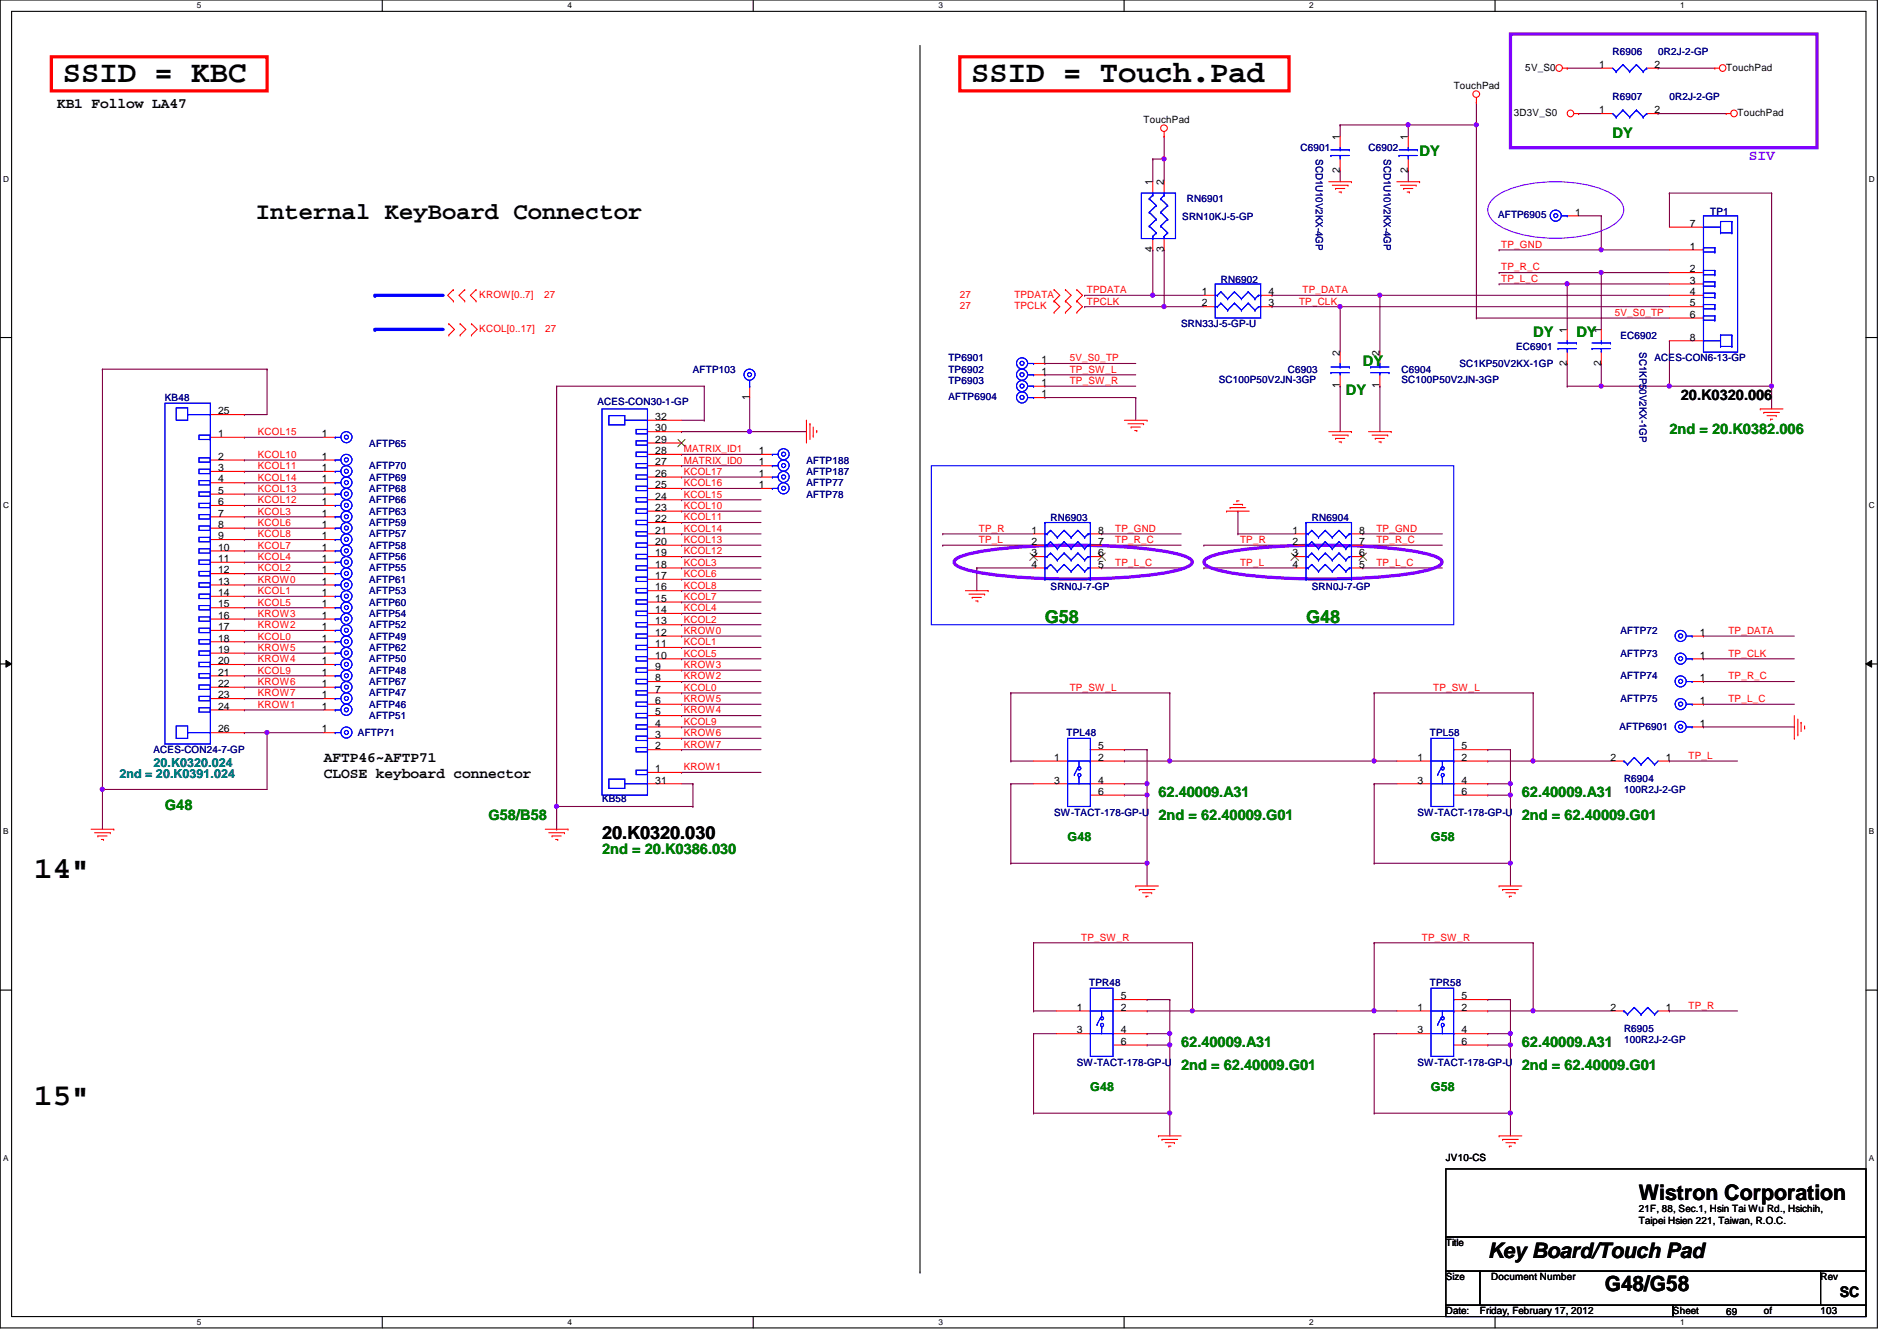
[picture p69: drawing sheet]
<svg xmlns="http://www.w3.org/2000/svg" width="297mm" height="210mm" viewBox="0 0 297 210" stroke-linecap="round" stroke-linejoin="round" font-family="sans-serif">
<defs><g id="words">
<g font-size="4.8">
<text x="9.8" y="12.9">SSID = KBC</text>
<text x="152.1" y="12.9">SSID = Touch.Pad</text>
<text x="5.4" y="137.4">14&quot;</text>
<text x="5.4" y="172.9">15&quot;</text>
</g>
<text font-size="3.7" x="40" y="34.3">Internal KeyBoard Connector</text>
<g font-size="3.3">
<text x="256.6" y="187.9">Wistron Corporation</text>
<text x="233" y="196.8">Key Board/Touch Pad</text>
<text x="251.3" y="202.1">G48/G58</text>
</g>
<g font-size="2.8" fill="#008000">
<text x="163.6" y="97.6">G58</text>
<text x="204.5" y="97.6">G48</text>
</g>
<text font-size="2.8" x="94.3" y="131.4">20.K0320.030</text>
<g font-size="2.3">
<text x="8.9" y="17">KB1 Follow LA47</text>
<text x="263.2" y="62.6">20.K0320.006</text>
<text x="50.7" y="119.2">AFTP46~AFTP71</text>
<text x="50.7" y="121.8">CLOSE keyboard connector</text>
<text x="288.1" y="203">SC</text>
</g>
<g font-size="2.3" fill="#008000">
<text x="252.5" y="21.7">DY</text>
<text x="222.3" y="24.3">DY</text>
<text x="240.1" y="52.8">DY</text>
<text x="246.8" y="52.8">DY</text>
<text x="213.4" y="57.2">DY</text>
<text x="210.7" y="61.8">DY</text>
<text x="261.4" y="67.9">2nd = 20.K0382.006</text>
<text x="181.4" y="124.8">62.40009.A31</text>
<text x="238.3" y="124.8">62.40009.A31</text>
<text x="25.8" y="126.7">G48</text>
<text x="76.5" y="128.4">G58/B58</text>
<text x="181.4" y="128.4">2nd = 62.40009.G01</text>
<text x="238.3" y="128.4">2nd = 62.40009.G01</text>
<text x="94.3" y="133.7">2nd = 20.K0386.030</text>
<text x="185" y="163.9">62.40009.A31</text>
<text x="185" y="167.5">2nd = 62.40009.G01</text>
<text x="238.3" y="163.9">62.40009.A31</text>
<text x="238.3" y="167.5">2nd = 62.40009.G01</text>
</g>
<text font-size="2.3" fill="#8000ff" x="273.9" y="25">SIV</text>
<g font-size="1.9" fill="#008080">
<text x="18.7" y="121.8">2nd = 20.K0391.024</text>
<text x="24" y="120.1">20.K0320.024</text>
</g>
<g font-size="1.9" fill="#008000">
<text x="167.2" y="131.6">G48</text>
<text x="224.1" y="131.6">G58</text>
<text x="170.7" y="170.7">G48</text>
<text x="224.1" y="170.7">G58</text>
</g>
<g font-size="1.6">
<text x="238.8" y="11">5V_S0</text>
<text x="250.4" y="10.6">1</text>
<text x="259.1" y="10.6">2</text>
<text x="270.3" y="11">TouchPad</text>
<text x="227.6" y="13.9">TouchPad</text>
<text x="250.4" y="17.7">1</text>
<text x="259.1" y="17.7">2</text>
<text x="179.1" y="19.2">TouchPad</text>
<text x="209.8" y="21.9" transform="rotate(-90 209.8 21.9)">1</text>
<text x="220.5" y="21.9" transform="rotate(-90 220.5 21.9)">1</text>
<text x="237.1" y="18.2">3D3V_S0</text>
<text x="272.1" y="18.2">TouchPad</text>
<text x="180.5" y="29" transform="rotate(-90 180.5 29)">1</text>
<text x="182.2" y="29" transform="rotate(-90 182.2 29)">2</text>
<text x="209.8" y="27" transform="rotate(-90 209.8 27)">2</text>
<text x="220.5" y="27" transform="rotate(-90 220.5 27)">2</text>
<text x="246.6" y="33.7">1</text>
<text x="264.6" y="35.5">7</text>
<text x="180.5" y="39.5" transform="rotate(-90 180.5 39.5)">4</text>
<text x="182.2" y="39.5" transform="rotate(-90 182.2 39.5)">3</text>
<text x="264.6" y="39.1">1</text>
<text x="188.2" y="46.2">1</text>
<text x="188.2" y="48">2</text>
<text x="198.6" y="48">3</text>
<text x="198.6" y="46.2">4</text>
<text x="264.6" y="42.6">2</text>
<text x="264.6" y="44.4">3</text>
<text x="264.6" y="46.2">4</text>
<text x="264.6" y="48">5</text>
<text x="245.4" y="52.1" transform="rotate(-90 245.4 52.1)">1</text>
<text x="250.7" y="52.1" transform="rotate(-90 250.7 52.1)">1</text>
<text x="264.6" y="49.7">6</text>
<text x="264.6" y="53.3">8</text>
<text x="163.1" y="56.9">1</text>
<text x="163.1" y="58.6">1</text>
<text x="209.8" y="55.7" transform="rotate(-90 209.8 55.7)">2</text>
<text x="216" y="55.7" transform="rotate(-90 216 55.7)">2</text>
<text x="245.4" y="57.2" transform="rotate(-90 245.4 57.2)">2</text>
<text x="250.7" y="57.2" transform="rotate(-90 250.7 57.2)">2</text>
<text x="34.2" y="64.9">25</text>
<text x="102.6" y="65.7">32</text>
<text x="117.3" y="62.6" transform="rotate(-90 117.3 62.6)">1</text>
<text x="163.1" y="60.4">1</text>
<text x="163.1" y="62.2">1</text>
<text x="209.8" y="60.8" transform="rotate(-90 209.8 60.8)">1</text>
<text x="216" y="60.8" transform="rotate(-90 216 60.8)">1</text>
<text x="34.2" y="68.4">1</text>
<text x="34.2" y="72">2</text>
<text x="50.4" y="72">1</text>
<text x="50.4" y="68.4">1</text>
<text x="102.6" y="71.1">28</text>
<text x="102.6" y="69.3">29</text>
<text x="102.6" y="67.5">30</text>
<text x="118.8" y="71.1">1</text>
<text x="34.2" y="73.7">3</text>
<text x="34.2" y="75.5">4</text>
<text x="34.2" y="77.3">5</text>
<text x="50.4" y="77.3">1</text>
<text x="50.4" y="75.5">1</text>
<text x="50.4" y="73.7">1</text>
<text x="102.6" y="76.4">25</text>
<text x="102.6" y="74.6">26</text>
<text x="102.6" y="72.9">27</text>
<text x="118.8" y="74.6">1</text>
<text x="118.8" y="72.9">1</text>
<text x="118.8" y="76.4">1</text>
<text x="34.2" y="79.1">6</text>
<text x="34.2" y="80.9">7</text>
<text x="34.2" y="82.6">8</text>
<text x="50.4" y="79.1">1</text>
<text x="50.4" y="80.9">1</text>
<text x="50.4" y="82.6">1</text>
<text x="102.6" y="83.5">21</text>
<text x="102.6" y="81.7">22</text>
<text x="102.6" y="80">23</text>
<text x="102.6" y="78.2">24</text>
<text x="161.5" y="83.5">1</text>
<text x="172" y="83.5">8</text>
<text x="202.4" y="83.5">1</text>
<text x="212.8" y="83.5">8</text>
<text x="34.2" y="84.4">9</text>
<text x="34.2" y="86.2">10</text>
<text x="34.2" y="88">11</text>
<text x="34.2" y="89.7">12</text>
<text x="50.4" y="88">1</text>
<text x="50.4" y="89.7">1</text>
<text x="50.4" y="84.4">1</text>
<text x="50.4" y="86.2">1</text>
<text x="102.6" y="88.9">18</text>
<text x="102.6" y="87.1">19</text>
<text x="102.6" y="85.3">20</text>
<text x="161.5" y="85.3">2</text>
<text x="161.5" y="87.1">3</text>
<text x="161.5" y="88.9">4</text>
<text x="172" y="88.9">5</text>
<text x="172" y="87.1">6</text>
<text x="172" y="85.3">7</text>
<text x="202.4" y="85.3">2</text>
<text x="202.4" y="87.1">3</text>
<text x="202.4" y="88.9">4</text>
<text x="212.8" y="88.9">5</text>
<text x="212.8" y="87.1">6</text>
<text x="212.8" y="85.3">7</text>
<text x="34.2" y="91.5">13</text>
<text x="34.2" y="93.3">14</text>
<text x="34.2" y="95.1">15</text>
<text x="50.4" y="91.5">1</text>
<text x="50.4" y="93.3">1</text>
<text x="50.4" y="95.1">1</text>
<text x="102.6" y="96">14</text>
<text x="102.6" y="94.2">15</text>
<text x="102.6" y="92.4">16</text>
<text x="102.6" y="90.6">17</text>
<text x="34.2" y="96.9">16</text>
<text x="34.2" y="98.6">17</text>
<text x="34.2" y="100.4">18</text>
<text x="50.4" y="96.9">1</text>
<text x="50.4" y="100.4">1</text>
<text x="50.4" y="98.6">1</text>
<text x="102.6" y="101.3">11</text>
<text x="102.6" y="99.5">12</text>
<text x="102.6" y="97.7">13</text>
<text x="266.2" y="99.5">1</text>
<text x="34.2" y="102.2">19</text>
<text x="34.2" y="104">20</text>
<text x="34.2" y="105.7">21</text>
<text x="34.2" y="107.5">22</text>
<text x="50.4" y="104">1</text>
<text x="50.4" y="107.5">1</text>
<text x="50.4" y="102.2">1</text>
<text x="50.4" y="105.7">1</text>
<text x="102.6" y="106.6">8</text>
<text x="102.6" y="104.9">9</text>
<text x="102.6" y="103.1">10</text>
<text x="266.2" y="103.1">1</text>
<text x="266.2" y="106.6">1</text>
<text x="34.2" y="109.3">23</text>
<text x="34.2" y="111.1">24</text>
<text x="50.4" y="111.1">1</text>
<text x="50.4" y="109.3">1</text>
<text x="102.6" y="113.7">4</text>
<text x="102.6" y="112">5</text>
<text x="102.6" y="110.2">6</text>
<text x="102.6" y="108.4">7</text>
<text x="266.2" y="113.7">1</text>
<text x="266.2" y="110.2">1</text>
<text x="34.2" y="114.6">26</text>
<text x="50.4" y="114.6">1</text>
<text x="102.6" y="117.3">2</text>
<text x="102.6" y="115.5">3</text>
<text x="165.1" y="119.1">1</text>
<text x="172" y="119.1">2</text>
<text x="172" y="117.3">5</text>
<text x="222" y="119.1">1</text>
<text x="228.9" y="119.1">2</text>
<text x="228.9" y="117.3">5</text>
<text x="252.2" y="119.1">2</text>
<text x="260.9" y="119.1">1</text>
<text x="102.6" y="120.9">1</text>
<text x="102.6" y="122.6">31</text>
<text x="165.1" y="122.6">3</text>
<text x="172" y="124.4">6</text>
<text x="172" y="122.6">4</text>
<text x="222" y="122.6">3</text>
<text x="228.9" y="124.4">6</text>
<text x="228.9" y="122.6">4</text>
<text x="168.6" y="158.2">1</text>
<text x="168.6" y="161.8">3</text>
<text x="175.5" y="158.2">2</text>
<text x="175.5" y="156.4">5</text>
<text x="175.5" y="161.8">4</text>
<text x="222" y="158.2">1</text>
<text x="222" y="161.8">3</text>
<text x="228.9" y="158.2">2</text>
<text x="228.9" y="156.4">5</text>
<text x="228.9" y="161.8">4</text>
<text x="252.2" y="158.2">2</text>
<text x="260.9" y="158.2">1</text>
<text x="175.5" y="163.5">6</text>
<text x="228.9" y="163.5">6</text>
<text x="226.4" y="181.7">JV10-CS</text>
<text x="256.6" y="189.7">21F, 88, Sec.1, Hsin Tai Wu Rd., Hsichih,</text>
<text x="256.6" y="191.6">Taipei Hsien 221, Taiwan, R.O.C.</text>
<text x="226.4" y="195.1">Title</text>
<text x="226.4" y="200.4">Size</text>
<text x="233.5" y="200.4">Document Number</text>
<text x="285.1" y="200.4">Rev</text>
<text x="226.4" y="205.7">Date:</text>
<text x="231.7" y="205.7">Friday, February 17, 2012</text>
<text x="262" y="205.7">Sheet</text>
<text x="270.3" y="205.9">69</text>
<text x="276.2" y="205.7">of</text>
<text x="285.1" y="205.7">103</text>
</g>
<g font-size="1.6" fill="#000080">
<text x="252.5" y="8.6">R6906</text>
<text x="259.6" y="8.6">0R2J-2-GP</text>
<text x="252.5" y="15.7">R6907</text>
<text x="261.4" y="15.7">0R2J-2-GP</text>
<text x="203.6" y="23.7">C6901</text>
<text x="214.3" y="23.7">C6902</text>
<text x="206" y="24.9" transform="rotate(90 206 24.9)">SCD1U10V2KX-4GP</text>
<text x="216.7" y="24.9" transform="rotate(90 216.7 24.9)">SCD1U10V2KX-4GP</text>
<text x="185.1" y="34.5">SRN10KJ-5-GP</text>
<text x="185.8" y="31.7">RN6901</text>
<text x="234.6" y="34.2">AFTP6905</text>
<text x="267.8" y="33.6">TP1</text>
<text x="191.2" y="44.3">RN6902</text>
<text x="185" y="51.2">SRN33J-5-GP-U</text>
<text x="253.7" y="53">EC6902</text>
<text x="108.5" y="58.3">AFTP103</text>
<text x="148.5" y="56.6">TP6901</text>
<text x="148.5" y="58.3">TP6902</text>
<text x="190.8" y="59.9">SC100P50V2JN-3GP</text>
<text x="201.7" y="58.3">C6903</text>
<text x="219.5" y="58.3">C6904</text>
<text x="219.5" y="59.9">SC100P50V2JN-3GP</text>
<text x="228.5" y="57.4">SC1KP50V2KX-1GP</text>
<text x="237.4" y="54.8">EC6901</text>
<text x="256.7" y="55.1" transform="rotate(90 256.7 55.1)">SC1KP50V2KX-1GP</text>
<text x="259.1" y="56.6">ACES-CON6-13-GP</text>
<text x="25.8" y="62.8">KB48</text>
<text x="93.6" y="63.3">ACES-CON30-1-GP</text>
<text x="148.5" y="60.1">TP6903</text>
<text x="148.5" y="62.6">AFTP6904</text>
<text x="57.8" y="69.9">AFTP65</text>
<text x="57.8" y="73.4">AFTP70</text>
<text x="57.8" y="77">AFTP68</text>
<text x="57.8" y="75.2">AFTP69</text>
<text x="126.3" y="76.1">AFTP77</text>
<text x="126.3" y="74.3">AFTP187</text>
<text x="126.3" y="72.6">AFTP188</text>
<text x="126.3" y="77.9">AFTP78</text>
<text x="57.8" y="78.8">AFTP66</text>
<text x="57.8" y="80.6">AFTP63</text>
<text x="57.8" y="82.3">AFTP59</text>
<text x="164.5" y="81.6">RN6903</text>
<text x="205.4" y="81.6">RN6904</text>
<text x="57.8" y="89.5">AFTP55</text>
<text x="57.8" y="85.9">AFTP58</text>
<text x="57.8" y="87.7">AFTP56</text>
<text x="57.8" y="84.1">AFTP57</text>
<text x="57.8" y="91.2">AFTP61</text>
<text x="57.8" y="93">AFTP53</text>
<text x="57.8" y="94.8">AFTP60</text>
<text x="164.5" y="92.3">SRN0J-7-GP</text>
<text x="205.4" y="92.3">SRN0J-7-GP</text>
<text x="57.8" y="98.3">AFTP52</text>
<text x="57.8" y="101.9">AFTP62</text>
<text x="57.8" y="100.1">AFTP49</text>
<text x="57.8" y="96.6">AFTP54</text>
<text x="253.7" y="99.2">AFTP72</text>
<text x="57.8" y="105.5">AFTP48</text>
<text x="57.8" y="103.7">AFTP50</text>
<text x="57.8" y="107.2">AFTP67</text>
<text x="253.7" y="102.8">AFTP73</text>
<text x="253.7" y="106.3">AFTP74</text>
<text x="57.8" y="109">AFTP47</text>
<text x="57.8" y="112.6">AFTP51</text>
<text x="57.8" y="110.8">AFTP46</text>
<text x="253.7" y="109.9">AFTP75</text>
<text x="24" y="117.9">ACES-CON24-7-GP</text>
<text x="56" y="115.2">AFTP71</text>
<text x="167" y="115.2">TPL48</text>
<text x="223.9" y="115.2">TPL58</text>
<text x="253.6" y="114.3">AFTP6901</text>
<text x="94.3" y="125.6">KB58</text>
<text x="254.3" y="122.3">R6904</text>
<text x="254.3" y="124.1">100R2J-2-GP</text>
<text x="165.1" y="127.7">SW-TACT-178-GP-U</text>
<text x="222" y="127.7">SW-TACT-178-GP-U</text>
<text x="170.6" y="154.3">TPR48</text>
<text x="223.9" y="154.3">TPR58</text>
<text x="254.3" y="161.5">R6905</text>
<text x="168.6" y="166.8">SW-TACT-178-GP-U</text>
<text x="222" y="166.8">SW-TACT-178-GP-U</text>
<text x="254.3" y="163.2">100R2J-2-GP</text>
</g>
<g font-size="1.6" fill="#f00">
<text x="235.1" y="38.8">TP_GND</text>
<text x="75.1" y="46.6">KROW[0..7]</text>
<text x="85.2" y="46.6">27</text>
<text x="150.3" y="46.6">27</text>
<text x="158.8" y="46.6">TPDATA</text>
<text x="170.2" y="47.7">TPCLK</text>
<text x="170.2" y="45.9">TPDATA</text>
<text x="203.4" y="47.7">TP_CLK</text>
<text x="204" y="45.9">TP_DATA</text>
<text x="235.1" y="44.1">TP_L_C</text>
<text x="235.1" y="42.3">TP_R_C</text>
<text x="75.1" y="51.9">KCOL[0..17]</text>
<text x="85.4" y="51.9">27</text>
<text x="150.3" y="48.4">27</text>
<text x="158.8" y="48.4">TPCLK</text>
<text x="252.9" y="49.4">5V_S0_TP</text>
<text x="167.5" y="56.6">5V_S0_TP</text>
<text x="167.5" y="58.3">TP_SW_L</text>
<text x="167.5" y="60.1">TP_SW_R</text>
<text x="40.4" y="71.7">KCOL10</text>
<text x="40.4" y="68.1">KCOL15</text>
<text x="107.1" y="70.8">MATRIX_ID1</text>
<text x="40.4" y="73.4">KCOL11</text>
<text x="40.4" y="75.2">KCOL14</text>
<text x="40.4" y="77">KCOL13</text>
<text x="107.1" y="74.3">KCOL17</text>
<text x="107.1" y="76.1">KCOL16</text>
<text x="107.1" y="77.9">KCOL15</text>
<text x="107.1" y="72.6">MATRIX_ID0</text>
<text x="40.4" y="78.8">KCOL12</text>
<text x="40.4" y="80.6">KCOL3</text>
<text x="40.4" y="82.3">KCOL6</text>
<text x="107.1" y="79.7">KCOL10</text>
<text x="107.1" y="81.4">KCOL11</text>
<text x="107.1" y="83.2">KCOL14</text>
<text x="153.3" y="83.2">TP_R</text>
<text x="174.6" y="83.2">TP_GND</text>
<text x="215.5" y="83.2">TP_GND</text>
<text x="40.4" y="84.1">KCOL8</text>
<text x="40.4" y="85.9">KCOL7</text>
<text x="40.4" y="87.7">KCOL4</text>
<text x="40.4" y="89.5">KCOL2</text>
<text x="107.1" y="86.8">KCOL12</text>
<text x="107.1" y="88.6">KCOL3</text>
<text x="107.1" y="85">KCOL13</text>
<text x="153.3" y="85">TP_L</text>
<text x="174.6" y="85">TP_R_C</text>
<text x="174.6" y="88.6">TP_L_C</text>
<text x="194.2" y="85">TP_R</text>
<text x="194.2" y="88.6">TP_L</text>
<text x="215.5" y="85">TP_R_C</text>
<text x="215.5" y="88.6">TP_L_C</text>
<text x="40.4" y="94.8">KCOL5</text>
<text x="40.4" y="93">KCOL1</text>
<text x="40.4" y="91.2">KROW0</text>
<text x="107.1" y="92.1">KCOL8</text>
<text x="107.1" y="93.9">KCOL7</text>
<text x="107.1" y="95.7">KCOL4</text>
<text x="107.1" y="90.3">KCOL6</text>
<text x="40.4" y="100.1">KCOL0</text>
<text x="40.4" y="101.9">KROW5</text>
<text x="40.4" y="98.3">KROW2</text>
<text x="40.4" y="96.6">KROW3</text>
<text x="107.1" y="101">KCOL1</text>
<text x="107.1" y="97.5">KCOL2</text>
<text x="107.1" y="99.2">KROW0</text>
<text x="270.6" y="99.2">TP_DATA</text>
<text x="40.4" y="105.5">KCOL9</text>
<text x="40.4" y="107.2">KROW6</text>
<text x="40.4" y="103.7">KROW4</text>
<text x="107.1" y="106.3">KROW2</text>
<text x="107.1" y="102.8">KCOL5</text>
<text x="107.1" y="104.6">KROW3</text>
<text x="270.6" y="102.8">TP_CLK</text>
<text x="270.6" y="106.3">TP_R_C</text>
<text x="40.4" y="110.8">KROW1</text>
<text x="40.4" y="109">KROW7</text>
<text x="107.1" y="109.9">KROW5</text>
<text x="107.1" y="108.1">KCOL0</text>
<text x="107.1" y="113.5">KCOL9</text>
<text x="107.1" y="111.7">KROW4</text>
<text x="167.5" y="108.1">TP_SW_L</text>
<text x="224.4" y="108.1">TP_SW_L</text>
<text x="270.6" y="109.9">TP_L_C</text>
<text x="107.1" y="117">KROW7</text>
<text x="107.1" y="115.2">KROW6</text>
<text x="264.4" y="118.8">TP_L</text>
<text x="107.1" y="120.6">KROW1</text>
<text x="169.3" y="147.2">TP_SW_R</text>
<text x="222.6" y="147.2">TP_SW_R</text>
<text x="264.4" y="157.9">TP_R</text>
</g>
<g font-size="1.3">
<text x="30.8" y="1.3">5</text>
<text x="88.9" y="1.3">4</text>
<text x="146.9" y="1.3">3</text>
<text x="205" y="1.3">2</text>
<text x="263.1" y="1.3">1</text>
<text x=".5" y="28.4">D</text>
<text x="292.6" y="28.4">D</text>
<text x=".5" y="79.5">C</text>
<text x="292.6" y="79.5">C</text>
<text x=".5" y="130.6">B</text>
<text x="292.6" y="130.6">B</text>
<text x=".5" y="181.7">A</text>
<text x="292.6" y="181.7">A</text>
<text x="30.8" y="207.4">5</text>
<text x="88.9" y="207.4">4</text>
<text x="146.9" y="207.4">3</text>
<text x="205" y="207.4">2</text>
<text x="263.1" y="207.4">1</text>
</g>
</g></defs>
<path d="M0 0h294v207.9h-294zM1.8 1.8h290.4v204.3h-290.4z" fill="none" stroke="#000" stroke-width=".17"/>
<g fill="#fff">
<path d="M30.8 .2h.7v1.4h-.7z"/>
<path d="M30.8 206.2h.7v1.4h-.7z"/>
</g>
<path d="M59.9 0v1.8M59.9 206.1v1.8" fill="none" stroke="#000" stroke-width=".17"/>
<g fill="#fff">
<path d="M88.9 .2h.6v1.4h-.6z"/>
<path d="M88.9 206.2h.6v1.4h-.6z"/>
</g>
<path d="M117.9 0v1.8M117.9 206.1v1.8" fill="none" stroke="#000" stroke-width=".17"/>
<g fill="#fff">
<path d="M146.9 .2h.7v1.4h-.7z"/>
<path d="M146.9 206.2h.7v1.4h-.7z"/>
</g>
<path d="M176 0v1.8M176 206.1v1.8" fill="none" stroke="#000" stroke-width=".17"/>
<g fill="#fff">
<path d="M205 .2h.7v1.4h-.7z"/>
<path d="M205 206.2h.7v1.4h-.7z"/>
</g>
<path d="M234.1 0v1.8M234.1 206.1v1.8" fill="none" stroke="#000" stroke-width=".17"/>
<g fill="#fff">
<path d="M263.1 .2h.7v1.4h-.7z"/>
<path d="M263.1 206.2h.7v1.4h-.7z"/>
<path d="M.5 27.3h.9v1.4h-.9z"/>
<path d="M292.6 27.3h.9v1.4h-.9z"/>
<path d="M.5 78.4h.9v1.4h-.9z"/>
<path d="M292.6 78.4h.9v1.4h-.9z"/>
</g>
<path d="M0 52.8h1.8M292.2 52.8h1.8" fill="none" stroke="#000" stroke-width=".17"/>
<g fill="#fff">
<path d="M.5 129.5h.8v1.4h-.8z"/>
<path d="M292.6 129.5h.9v1.4h-.9z"/>
</g>
<path d="M0 103.9h1.8M292.2 103.9h1.8" fill="none" stroke="#000" stroke-width=".17"/>
<path d="M.9 103.4l.9 .5-.9 .5zM292.2 103.9l.9-.5v1z" fill="#000"/>
<path d="M.9 103.4l.9 .5-.9 .5zM292.2 103.9l.9-.5v1z" fill="none" stroke="#000" stroke-width=".16"/>
<g fill="#fff">
<path d="M.5 180.5h.8v1.4h-.8z"/>
<path d="M292.6 180.5h.9v1.4h-.9z"/>
</g>
<path d="M0 155h1.8M292.2 155h1.8" fill="none" stroke="#000" stroke-width=".17"/>
<g fill="none" stroke="#800040" stroke-width=".17">
<path d="M87.2 60.5h.1M87.2 60.5h23.1M87.2 60.5v69.3M106.7 65.8h3.6M110.3 60.5h.1M110.3 65.8h.1M110.3 60.5v5.3M176.1 117.3h.1M176.1 117.3h3.5M179.6 117.3h.1M179.6 117.3v5.4M87.2 126.2h.1"/>
<path d="M87.2 129.8h.1M87.2 126.2h21.3M108.5 126.2h.1M108.5 122.7v3.5"/>
</g>
<circle cx="87.1" cy="126.2" r=".32" fill="#f0f"/>
<circle cx="87.1" cy="126.2" r=".32" fill="none" stroke="#f0f" stroke-width=".17"/>
<g fill="none" stroke="#800040" stroke-width=".17">
<path d="M117.4 67.6h.1M117.4 62.2v5.4M117.4 67.6h8.9M106.7 92.5h.1M106.7 80h.1M106.7 87.1h.1M106.7 94.2h.1M106.7 92.5h12.5M106.7 80h12.5M106.7 87.1h12.5M106.7 94.2h12.5M106.7 117.3h.1"/>
<path d="M106.7 110.2h.1M106.7 101.3h.1M106.7 106.7h.1M106.7 115.6h.1M106.7 108.5h.1M106.7 117.3h12.5M106.7 110.2h12.5M106.7 101.3h12.5M106.7 106.7h12.5M106.7 115.6h12.5M106.7 108.5h12.5M106.7 120.9h.1"/>
<path d="M106.7 120.9h12.5"/>
</g>
<circle cx="117.4" cy="67.5" r=".32" fill="#f0f"/>
<circle cx="117.4" cy="67.5" r=".32" fill="none" stroke="#f0f" stroke-width=".17"/>
<g fill="none" stroke="#800040" stroke-width=".17">
<path d="M106.7 74.7h.1M106.7 76.5h.1M106.7 78.2h.1M106.7 67.6h.1M106.7 72.9h.1M106.7 71.1h.1M106.7 74.7h12.5M106.7 76.5h12.5M106.7 78.2h12.5M106.7 67.6h10.7M106.7 72.9h12.5M106.7 71.1h12.5"/>
<path d="M106.7 96h.1M106.7 81.8h.1M106.7 88.9h.1M106.7 97.8h.1M106.7 83.6h.1M106.7 90.7h.1M106.7 99.6h.1M106.7 85.3h.1M106.7 96h12.5M106.7 81.8h12.5M106.7 88.9h12.5M106.7 97.8h12.5"/>
<path d="M106.7 83.6h12.5M106.7 90.7h12.5M106.7 99.6h12.5M106.7 85.3h12.5M106.7 103.1h.1M106.7 113.8h.1M106.7 104.9h.1M106.7 112h.1M106.7 103.1h12.5M106.7 113.8h12.5M106.7 104.9h12.5M106.7 112h12.5"/>
<path d="M106.7 122.7h1.8M108.5 122.7h.1M176.1 124.5h.1M179.6 122.7h.1M179.6 122.7v1.8h-3.5"/>
</g>
<circle cx="179.6" cy="122.7" r=".32" fill="#f0f"/>
<circle cx="179.6" cy="122.7" r=".32" fill="none" stroke="#f0f" stroke-width=".17"/>
<path d="M179.6 156.5h.1M179.6 156.5h3.6M183.2 156.5h.1M183.2 156.5v7.1h-3.6M179.6 163.6h.1M183.2 161.8h.1" fill="none" stroke="#800040" stroke-width=".17"/>
<circle cx="183.1" cy="161.8" r=".32" fill="#f0f"/>
<circle cx="183.1" cy="161.8" r=".32" fill="none" stroke="#f0f" stroke-width=".17"/>
<path d="M161.8 174.2h.1M161.8 174.2h21.4M183.2 174.2h.1M183.2 174.2v3.6" fill="none" stroke="#800040" stroke-width=".17"/>
<circle cx="183.1" cy="174.2" r=".32" fill="#f0f"/>
<circle cx="183.1" cy="174.2" r=".32" fill="none" stroke="#f0f" stroke-width=".17"/>
<path d="M161.8 147.6h.1M161.8 158.2h.1M161.8 147.6v10.6M161.8 158.2h3.6M179.6 158.2h.1M179.6 158.2h7.1" fill="none" stroke="#800040" stroke-width=".17"/>
<circle cx="186.7" cy="158.2" r=".32" fill="#f0f"/>
<circle cx="186.7" cy="158.2" r=".32" fill="none" stroke="#f0f" stroke-width=".17"/>
<path d="M161.8 147.6h.1M161.8 147.6h24.9M186.7 147.6h.1M186.7 147.6v10.6M161.8 161.8h.1M161.8 161.8v12.4M161.8 161.8h3.6M179.6 161.8h.1M179.6 161.8h3.6M183.2 163.6h.1M183.2 163.6v10.6" fill="none" stroke="#800040" stroke-width=".17"/>
<circle cx="183.1" cy="163.5" r=".32" fill="#f0f"/>
<circle cx="183.1" cy="163.5" r=".32" fill="none" stroke="#f0f" stroke-width=".17"/>
<path d="M158.3 135.1h.1M158.3 135.1h21.3" fill="none" stroke="#800040" stroke-width=".17"/>
<path d="M58.7 46.2h10.7" fill="none" stroke="#00f" stroke-width=".51"/>
<circle cx="58.7" cy="46.2" r=".25" fill="#00f"/>
<path d="M58.7 51.6h10.7" fill="none" stroke="#00f" stroke-width=".51"/>
<circle cx="58.7" cy="51.6" r=".25" fill="#00f"/>
<g fill="none" stroke="#800040" stroke-width=".17">
<path d="M16 57.8h.1M16 57.8h25.8M41.8 57.8h.1M41.8 57.8v7.1h-3.5M163.6 56.9h.1M163.6 56.9h14.2M38.3 79.1h.1M38.3 64.9h.1M38.3 79.1h12.4M245.4 60.5h.1M245.4 60.5h5.3M38.3 84.5h.1"/>
<path d="M38.3 95.1h.1M38.3 84.5h12.4M38.3 95.1h12.4M38.3 100.5h.1M38.3 105.8h.1M38.3 100.5h12.4M38.3 105.8h12.4M16 123.6h.1M16 123.6v6.2"/>
</g>
<circle cx="16" cy="123.5" r=".32" fill="#f0f"/>
<circle cx="16" cy="123.5" r=".32" fill="none" stroke="#f0f" stroke-width=".17"/>
<path d="M180.5 46.2h.1M180.5 46.2h8M38.3 73.8h.1M38.3 73.8h12.4M16 123.6h.1M16 123.6h25.8" fill="none" stroke="#800040" stroke-width=".17"/>
<circle cx="180.5" cy="46.2" r=".32" fill="#f0f"/>
<circle cx="180.5" cy="46.2" r=".32" fill="none" stroke="#f0f" stroke-width=".17"/>
<g fill="none" stroke="#800040" stroke-width=".17">
<path d="M38.3 75.6h.1M38.3 75.6h12.4M38.3 86.2h.1M38.3 93.3h.1M38.3 86.2h12.4M38.3 93.3h12.4M38.3 102.2h.1M38.3 102.2h12.4M41.8 114.7h.1M41.8 114.7v8.9M266.7 103.1h.1M266.7 106.7h.1"/>
<path d="M266.7 103.1h14.3M266.7 106.7h14.3"/>
</g>
<circle cx="41.8" cy="114.7" r=".32" fill="#f0f"/>
<circle cx="41.8" cy="114.7" r=".32" fill="none" stroke="#f0f" stroke-width=".17"/>
<g fill="none" stroke="#800040" stroke-width=".17">
<path d="M163.6 58.7h.1M163.6 58.7h14.2M216.1 46.2h.1M216.1 46.2h45.3M38.3 72h.1M38.3 68.5h.1M38.3 77.3h.1M38.3 72h12.4M38.3 68.5h12.4M38.3 77.3h12.4M163.6 60.5h.1M163.6 60.5h14.2"/>
<path d="M38.3 80.9h.1M38.3 98.7h.1M38.3 91.6h.1M38.3 82.7h.1M38.3 88h.1M38.3 89.8h.1M38.3 96.9h.1M38.3 80.9h12.4M38.3 98.7h12.4M38.3 91.6h12.4M38.3 82.7h12.4M38.3 88h12.4"/>
<path d="M38.3 89.8h12.4M38.3 96.9h12.4M266.7 99.6h.1M266.7 99.6h14.3M38.3 107.6h.1M38.3 111.1h.1M38.3 109.3h.1M38.3 104h.1M38.3 107.6h12.4M38.3 111.1h12.4M38.3 109.3h12.4M38.3 104h12.4"/>
<path d="M41.8 114.7h.1M41.8 114.7h8.9M266.7 110.2h.1M266.7 110.2h14.3"/>
</g>
<circle cx="216" cy="46.2" r=".32" fill="#f0f"/>
<circle cx="216" cy="46.2" r=".32" fill="none" stroke="#f0f" stroke-width=".17"/>
<path d="M209.8 48h.1M209.8 48v7.1M209.8 60.5h.1M209.8 60.5v7.1" fill="none" stroke="#800040" stroke-width=".17"/>
<circle cx="209.8" cy="48" r=".32" fill="#f0f"/>
<circle cx="209.8" cy="48" r=".32" fill="none" stroke="#f0f" stroke-width=".17"/>
<path d="M277.4 30.2h.1M277.4 30.2v30.3M199.2 48h.1M199.2 48h10.6M216.1 46.2h.1M216.1 46.2v8.9M231.2 49.8h.1M231.2 49.8h30.2M245.4 44.4h.1M245.4 44.4v7.2M216.1 60.5h.1M216.1 60.5v7.1" fill="none" stroke="#800040" stroke-width=".17"/>
<circle cx="245.4" cy="44.4" r=".32" fill="#f0f"/>
<circle cx="245.4" cy="44.4" r=".32" fill="none" stroke="#f0f" stroke-width=".17"/>
<path d="M220.5 19.6h.1M220.5 19.6h10.7M234.7 44.4h.1M234.7 44.4h10.7" fill="none" stroke="#800040" stroke-width=".17"/>
<circle cx="231.2" cy="19.5" r=".32" fill="#f0f"/>
<circle cx="231.2" cy="19.5" r=".32" fill="none" stroke="#f0f" stroke-width=".17"/>
<circle cx="220.5" cy="19.5" r=".32" fill="#f0f"/>
<circle cx="220.5" cy="19.5" r=".32" fill="none" stroke="#f0f" stroke-width=".17"/>
<path d="M209.8 19.6h.1M209.8 19.6v1.7M209.8 19.6h10.7M220.5 19.6h.1M220.5 19.6v1.7M209.8 26.7h.1M209.8 26.7v1.7M220.5 26.7h.1M220.5 26.7v1.7M277.4 60.5h.1M277.4 60.5v3.5" fill="none" stroke="#800040" stroke-width=".17"/>
<circle cx="277.4" cy="60.4" r=".32" fill="#f0f"/>
<circle cx="277.4" cy="60.4" r=".32" fill="none" stroke="#f0f" stroke-width=".17"/>
<path d="M182.3 48h.1M182.3 48h6.2M183.2 119.1h.1M183.2 119.1h32" fill="none" stroke="#800040" stroke-width=".17"/>
<circle cx="183.1" cy="119.1" r=".32" fill="#f0f"/>
<circle cx="183.1" cy="119.1" r=".32" fill="none" stroke="#f0f" stroke-width=".17"/>
<path d="M250.7 42.7h.1M250.7 42.7v8.9" fill="none" stroke="#800040" stroke-width=".17"/>
<circle cx="250.7" cy="42.6" r=".32" fill="#f0f"/>
<circle cx="250.7" cy="42.6" r=".32" fill="none" stroke="#f0f" stroke-width=".17"/>
<g fill="none" stroke="#800040" stroke-width=".17">
<path d="M16 57.8h.1M16 57.8v65.8M209.8 48h.1M209.8 48h51.6M234.7 42.7h.1M234.7 42.7h26.7M245.4 56.9h.1M245.4 44.4h.1M245.4 56.9v3.6M245.4 44.4h16M250.7 42.7h.1M261.4 60.5h.1"/>
<path d="M261.4 60.5h16M261.4 119.1h.1M261.4 119.1h10.7M261.4 158.2h.1M261.4 158.2h10.7"/>
</g>
<circle cx="261.4" cy="60.4" r=".32" fill="#f0f"/>
<circle cx="261.4" cy="60.4" r=".32" fill="none" stroke="#f0f" stroke-width=".17"/>
<path d="M231.2 16h.1M231.2 16v3.6M250.7 39.1h.1M250.7 39.1h10.7M38.3 114.7h.1M38.3 114.7h3.5" fill="none" stroke="#800040" stroke-width=".17"/>
<circle cx="250.7" cy="39.1" r=".32" fill="#f0f"/>
<circle cx="250.7" cy="39.1" r=".32" fill="none" stroke="#f0f" stroke-width=".17"/>
<path d="M231.2 19.6h.1M231.2 19.6v30.2M180.5 24.9h.1M180.5 24.9h1.8M182.3 24.9h.1M182.3 24.9v3.5" fill="none" stroke="#800040" stroke-width=".17"/>
<circle cx="182.3" cy="24.9" r=".32" fill="#f0f"/>
<circle cx="182.3" cy="24.9" r=".32" fill="none" stroke="#f0f" stroke-width=".17"/>
<path d="M180.5 24.9h.1M180.5 39.1h.1M180.5 24.9v3.5M180.5 39.1v7.1M182.3 21.3h.1M182.3 39.1h.1M182.3 21.3v3.6M182.3 39.1v8.9" fill="none" stroke="#800040" stroke-width=".17"/>
<circle cx="182.3" cy="48" r=".32" fill="#f0f"/>
<circle cx="182.3" cy="48" r=".32" fill="none" stroke="#f0f" stroke-width=".17"/>
<path d="M169.8 48h.1M169.8 46.2h.1M169.8 48h12.5M169.8 46.2h10.7M250.7 56.9h.1M250.7 56.9v3.6" fill="none" stroke="#800040" stroke-width=".17"/>
<circle cx="250.7" cy="60.4" r=".32" fill="#f0f"/>
<circle cx="250.7" cy="60.4" r=".32" fill="none" stroke="#f0f" stroke-width=".17"/>
<path d="M261.4 30.2h.1M261.4 30.2v5.4M199.2 46.2h.1M199.2 46.2h16.9M261.4 53.3h.1M261.4 53.3v7.2h-10.7M250.7 60.5h.1M179.6 135.1h.1M179.6 135.1v3.6" fill="none" stroke="#800040" stroke-width=".17"/>
<circle cx="179.6" cy="135.1" r=".32" fill="#f0f"/>
<circle cx="179.6" cy="135.1" r=".32" fill="none" stroke="#f0f" stroke-width=".17"/>
<g fill="none" stroke="#800040" stroke-width=".17">
<path d="M261.4 30.2h.1M261.4 30.2h16M158.3 108.5h.1M158.3 119.1h.1M158.3 108.5v10.6M158.3 119.1h3.5M158.3 108.5h24.9M176.1 119.1h.1M183.2 108.5h.1M183.2 108.5v10.6h-7.1M233 117.3h.1M233 117.3h3.5"/>
<path d="M236.5 117.3h.1M236.5 117.3v7.2h-3.5M158.3 122.7h.1M158.3 122.7v12.4M158.3 122.7h3.5M176.1 122.7h.1M176.1 122.7h3.5M233 124.5h.1M236.5 122.7h.1"/>
</g>
<circle cx="236.5" cy="122.7" r=".32" fill="#f0f"/>
<circle cx="236.5" cy="122.7" r=".32" fill="none" stroke="#f0f" stroke-width=".17"/>
<path d="M215.2 135.1h.1M215.2 135.1h21.3M236.5 135.1h.1M236.5 135.1v3.6" fill="none" stroke="#800040" stroke-width=".17"/>
<circle cx="236.5" cy="135.1" r=".32" fill="#f0f"/>
<circle cx="236.5" cy="135.1" r=".32" fill="none" stroke="#f0f" stroke-width=".17"/>
<path d="M215.2 108.5h.1M215.2 108.5v10.6" fill="none" stroke="#800040" stroke-width=".17"/>
<circle cx="215.2" cy="119.1" r=".32" fill="#f0f"/>
<circle cx="215.2" cy="119.1" r=".32" fill="none" stroke="#f0f" stroke-width=".17"/>
<path d="M215.2 119.1h.1M215.2 119.1h3.5M240.1 119.1h.1M240.1 108.5h.1M240.1 119.1h12.4M240.1 108.5v10.6M215.2 122.7h.1M215.2 122.7v12.4M233 122.7h.1M233 122.7h3.5" fill="none" stroke="#800040" stroke-width=".17"/>
<circle cx="240" cy="119.1" r=".32" fill="#f0f"/>
<circle cx="240" cy="119.1" r=".32" fill="none" stroke="#f0f" stroke-width=".17"/>
<path d="M215.2 108.5h.1M215.2 108.5h24.9M215.2 122.7h.1M215.2 122.7h3.5M236.5 124.5h.1M236.5 124.5v10.6" fill="none" stroke="#800040" stroke-width=".17"/>
<circle cx="236.5" cy="124.4" r=".32" fill="#f0f"/>
<circle cx="236.5" cy="124.4" r=".32" fill="none" stroke="#f0f" stroke-width=".17"/>
<path d="M233 156.5h.1M233 156.5h3.5M236.5 156.5h.1M236.5 156.5v7.1h-3.5M233 163.6h.1M236.5 161.8h.1" fill="none" stroke="#800040" stroke-width=".17"/>
<circle cx="236.5" cy="161.8" r=".32" fill="#f0f"/>
<circle cx="236.5" cy="161.8" r=".32" fill="none" stroke="#f0f" stroke-width=".17"/>
<path d="M215.2 174.2h.1M215.2 174.2h21.3M236.5 174.2h.1M236.5 174.2v3.6" fill="none" stroke="#800040" stroke-width=".17"/>
<circle cx="236.5" cy="174.2" r=".32" fill="#f0f"/>
<circle cx="236.5" cy="174.2" r=".32" fill="none" stroke="#f0f" stroke-width=".17"/>
<path d="M215.2 147.6h.1M215.2 158.2h.1M215.2 147.6v10.6M215.2 158.2h3.5" fill="none" stroke="#800040" stroke-width=".17"/>
<circle cx="215.2" cy="158.2" r=".32" fill="#f0f"/>
<circle cx="215.2" cy="158.2" r=".32" fill="none" stroke="#f0f" stroke-width=".17"/>
<path d="M233 158.2h.1M240.1 147.6h.1M240.1 147.6v10.6h-7.1M215.2 161.8h.1M215.2 161.8v12.4M233 161.8h.1M233 161.8h3.5" fill="none" stroke="#800040" stroke-width=".17"/>
<circle cx="240" cy="158.2" r=".32" fill="#f0f"/>
<circle cx="240" cy="158.2" r=".32" fill="none" stroke="#f0f" stroke-width=".17"/>
<path d="M215.2 147.6h.1M215.2 147.6h24.9M215.2 161.8h.1M215.2 161.8h3.5M236.5 163.6h.1M236.5 163.6v10.6" fill="none" stroke="#800040" stroke-width=".17"/>
<circle cx="236.5" cy="163.5" r=".32" fill="#f0f"/>
<circle cx="236.5" cy="163.5" r=".32" fill="none" stroke="#f0f" stroke-width=".17"/>
<path d="M233 119.1h.1M233 119.1h7.1M179.6 124.5h.1M179.6 124.5v10.6" fill="none" stroke="#800040" stroke-width=".17"/>
<circle cx="179.6" cy="124.4" r=".32" fill="#f0f"/>
<circle cx="179.6" cy="124.4" r=".32" fill="none" stroke="#f0f" stroke-width=".17"/>
<g fill="none" stroke="#800040" stroke-width=".17">
<path d="M245.4 10.7h.1M245.4 10.7h5.3M247.2 17.8h.1M247.2 17.8h3.5M259.6 10.7h.1M259.6 17.8h.1M259.6 10.7h8.9M259.6 17.8h10.7M234.7 39.1h.1M234.7 39.1h16M247.2 33.8h3.5M250.7 33.8h.1"/>
<path d="M250.7 39.1h.1M250.7 33.8v5.3M163.6 62.2h.1M163.6 62.2h14.2M177.8 62.2h.1M177.8 62.2v3.6M147.6 83.6h.1M147.6 85.3h.1M147.6 83.6h14.2M147.6 85.3h14.2M152.9 88.9h.1M152.9 88.9h8.9"/>
<path d="M152.9 88.9v3.6M172.5 83.6h.1M172.5 85.3h.1M172.5 88.9h.1M172.5 83.6h12.5M172.5 85.3h12.5M172.5 88.9h12.5M188.5 85.3h.1M188.5 88.9h.1M188.5 85.3h14.2M188.5 88.9h14.2M193.8 83.6h.1"/>
<path d="M193.8 80h.1M193.8 83.6h8.9M193.8 80v3.6M213.4 83.6h.1M213.4 85.3h.1M213.4 88.9h.1M213.4 83.6h12.4M213.4 85.3h12.4M213.4 88.9h12.4M266.7 113.8h.1M266.7 113.8h14.3M186.7 158.2h.1"/>
<path d="M186.7 158.2h28.5M240.1 158.2h.1M240.1 158.2h12.4"/>
</g>
<g fill="none" stroke="#f00" stroke-width=".17">
<path d="M231.2 16h.1M231.2 15.3v.7M244.7 10.7h.7M245.4 10.7h.1M246.5 17.8h.7M247.2 17.8h.1M250.7 10.7h1.8M250.7 17.8h1.8M257.8 10.7h1.8M257.8 17.8h1.8M268.5 10.7h.1M268.5 10.7h.7"/>
<path d="M270.3 17.8h.1M270.3 17.8h.7M180.5 28.4v1.8M180.5 37.3v1.8M182.3 21.3h.1M182.3 20.6v.7M182.3 28.4v1.8M182.3 37.3v1.8M208.1 28.4h3.5M208.6 29h2.5M209.1 29.5h.1M209.1 29.5h1.5"/>
<path d="M209.7 30.1h.3M209.8 21.3v1.8M209.8 24.9v1.8M210 30.1h.1M211.1 29h.1M211.6 28.4h.1M218.7 28.4h3.6M219.3 29h2.4M219.8 29.5h.1M219.8 29.5h1.4M220.3 30.1h.4M220.5 21.3v1.8"/>
<path d="M220.5 24.9v1.8M220.7 30.1h.1M221.7 29h.1M222.3 28.4h.1M245.4 33.8h1.8M261.4 39.1h5.3M261.4 35.6h5.3M70.3 52.5h.1M70.3 50.7h.1M70.3 50.7l.9 .9-.9 .9M71 47.1h.1M71 45.3h.1"/>
<path d="M71 45.3l-.9 .9 .9 .9M72 50.7h.1M72 52.5h.1M72 50.7l.9 .9-.9 .9M72.8 45.3h.1M72.8 47.1h.1M72.8 45.3l-.9 .9 .9 .9M73.8 52.5h.1M73.8 50.7h.1M73.8 50.7l.9 .9-.9 .9M74.5 47.1h.1M74.5 45.3h.1"/>
<path d="M74.5 45.3l-.8 .9 .8 .9M161.8 56.9h1.8M161.8 58.7h1.8M165.1 45.3h.1M165.1 47.1h.1M165.1 48.9h.1M165.1 47.1l.8 .9-.8 .9M165.1 45.3l.8 .9-.8 .9M166.8 47.1h.1M166.8 45.3h.1M166.8 48.9h.1M166.8 45.3l.9 .9-.9 .9"/>
<path d="M166.8 47.1l.9 .9-.9 .9M168.6 45.3h.1M168.6 47.1h.1M168.6 48.9h.1M168.6 47.1l.9 .9-.9 .9M168.6 45.3l.9 .9-.9 .9M188.5 46.2h1.8M188.5 48h1.8M197.4 46.2h1.8M197.4 48h1.8M209.8 55.1v1.8M209.8 58.7v1.8"/>
<path d="M216.1 55.1v1.8M216.1 58.7v1.8M245.4 51.6v1.7M245.4 55.1v1.8M250.7 51.6v1.7M250.7 55.1v1.8M261.4 42.7h5.3M261.4 44.4h5.3M261.4 46.2h5.3M261.4 48h5.3M261.4 49.8h5.3M261.4 53.3h5.3"/>
<path d="M32.9 72h5.4M32.9 77.3h5.4M32.9 75.6h5.4M32.9 79.1h5.4M32.9 68.5h5.4M32.9 73.8h5.4M32.9 64.9h5.4M50.7 72h1.8M50.7 77.3h1.8M50.7 75.6h1.8M50.7 79.1h1.8M50.7 68.5h1.8"/>
<path d="M50.7 73.8h1.8M101.4 67.6h5.3M101.4 65.8h5.3M101.4 78.2h5.3M101.4 76.5h5.3M101.4 74.7h5.3M101.4 72.9h5.3M101.4 71.1h5.3M101.4 69.3h5.3M117.4 60.5v1.7M119.2 76.5h1.7M119.2 74.7h1.7"/>
<path d="M119.2 72.9h1.7M119.2 71.1h1.7M126.3 65.8h.1M126.3 65.8v3.5M126.8 66.3h.1M126.8 66.3v2.5M127.3 68.3h.1M127.3 66.8v1.5M127.9 67.4h.1M127.9 67.4v.3M161.8 60.5h1.8M161.8 62.2h1.8"/>
<path d="M176.1 65.8h3.5M176.6 66.3h2.5M177.1 66.8h.1M177.1 66.8h1.5M177.7 67.4h.3M178 67.4h.1M179.1 66.3h.1M179.6 65.8h.1M192.6 79.5h.1M192.6 79.5h2.5M193.1 79h1.5M193.7 78.4h.1"/>
<path d="M193.7 78.4h.3M194.6 79h.1M208.1 67.6h3.5M208.6 68.1h2.5M209.1 68.6h.1M209.1 68.6h1.5M209.7 69.2h.3M210 69.2h.1M211.1 68.1h.1M211.6 67.6h.1M214.3 67.6h3.5M214.8 68.1h2.5"/>
<path d="M215.3 68.6h.1M215.3 68.6h1.5M215.9 69.2h.3M216.2 69.2h.1M217.3 68.1h.1M217.8 67.6h.1M275.6 64h.1M275.6 64h3.6M276.2 64.6h.1M276.2 64.6h2.4M276.7 65.1h1.4M277.2 65.6h.1"/>
<path d="M277.2 65.6h.4M278.1 65.1h.1M32.9 96.9h5.4M32.9 88h5.4M32.9 89.8h5.4M32.9 80.9h5.4M32.9 82.7h5.4M32.9 84.5h5.4M32.9 86.2h5.4M32.9 91.6h5.4M32.9 93.3h5.4M32.9 95.1h5.4"/>
<path d="M32.9 98.7h5.4M50.7 96.9h1.8M50.7 88h1.8M50.7 89.8h1.8M50.7 80.9h1.8M50.7 82.7h1.8M50.7 84.5h1.8M50.7 86.2h1.8M50.7 91.6h1.8M50.7 93.3h1.8M50.7 95.1h1.8M50.7 98.7h1.8"/>
<path d="M101.4 80h5.3M101.4 92.5h5.3M101.4 99.6h5.3M101.4 97.8h5.3M101.4 96h5.3M101.4 94.2h5.3M101.4 90.7h5.3M101.4 88.9h5.3M101.4 87.1h5.3M101.4 85.3h5.3M101.4 83.6h5.3M101.4 81.8h5.3"/>
<path d="M151.2 92.5h3.5M151.7 93h2.5M152.2 93.5h.1M152.2 93.5h1.5M152.8 94.1h.3M153.1 94.1h.1M154.2 93h.1M154.7 92.5h.1M161.8 88.9h1.8M161.8 87.1h1.8M161.8 85.3h1.8M161.8 83.6h1.8"/>
<path d="M170.7 88.9h1.8M170.7 87.1h1.8M170.7 85.3h1.8M170.7 83.6h1.8M192.1 80h.1M192.1 80h3.5M202.7 88.9h1.8M202.7 87.1h1.8M202.7 85.3h1.8M202.7 83.6h1.8M211.6 88.9h1.8M211.6 87.1h1.8"/>
<path d="M211.6 85.3h1.8M211.6 83.6h1.8M265 99.6h1.7M32.9 104h5.4M32.9 107.6h5.4M32.9 100.5h5.4M32.9 102.2h5.4M32.9 105.8h5.4M32.9 109.3h5.4M32.9 111.1h5.4M32.9 114.7h5.4M50.7 104h1.8"/>
<path d="M50.7 107.6h1.8M50.7 100.5h1.8M50.7 102.2h1.8M50.7 105.8h1.8M50.7 109.3h1.8M50.7 111.1h1.8M50.7 114.7h1.8M101.4 117.3h5.3M101.4 115.6h5.3M101.4 113.8h5.3M101.4 112h5.3M101.4 110.2h5.3"/>
<path d="M101.4 108.5h5.3M101.4 106.7h5.3M101.4 104.9h5.3M101.4 103.1h5.3M101.4 101.3h5.3M161.8 119.1h5.4M170.7 117.3h5.4M170.7 119.1h5.4M218.7 119.1h5.4M227.6 117.3h5.4M227.6 119.1h5.4M252.5 119.1h1.8"/>
<path d="M259.6 119.1h1.8M265 113.8h1.7M265 110.2h1.7M265 106.7h1.7M265 103.1h1.7M281 115.6h.1M281 112v3.6M281.5 115h.1M281.5 112.6v2.4M282 113.1h.1M282 113.1v1.4M282.6 114h.1"/>
<path d="M282.6 113.6v.4M14.3 129.8h3.5M14.8 130.3h2.5M15.3 130.9h.1M15.3 130.9h1.5M15.9 131.4h.3M16.2 131.4h.1M17.3 130.3h.1M17.8 129.8h.1M85.4 129.8h3.5M85.9 130.3h2.5M86.4 130.9h.1"/>
<path d="M86.4 130.9h1.5M87 131.4h.3M87.3 131.4h.1M88.4 130.3h.1M88.9 129.8h.1M101.4 120.9h5.3M101.4 122.7h5.3M161.8 122.7h5.4M170.7 122.7h5.4M170.7 124.5h5.4M177.8 138.7h.1M177.8 138.7h3.6"/>
<path d="M178.4 139.2h.1M178.4 139.2h2.4M178.9 139.7h1.4M180.3 139.7h.1M218.7 122.7h5.4M227.6 122.7h5.4M227.6 124.5h5.4M234.7 138.7h.1M234.7 138.7h3.6M235.3 139.2h.1M235.3 139.2h2.4M235.8 139.7h1.4"/>
<path d="M237.2 139.7h.1M165.4 158.2h5.3M174.3 158.2h5.3M174.3 156.5h5.3M179.4 140.3h.1M179.4 140.3h.4M218.7 158.2h5.4M227.6 158.2h5.4M227.6 156.5h5.4M236.3 140.3h.1M236.3 140.3h.4M252.5 158.2h1.8"/>
<path d="M259.6 158.2h1.8M165.4 161.8h5.3M174.3 163.6h5.3M174.3 161.8h5.3M181.4 177.8h.1M181.4 177.8h3.6M181.9 178.4h.1M181.9 178.4h2.5M182.5 178.9h1.4M183 179.4h.1M183 179.4h.3M183.9 178.9h.1"/>
<path d="M218.7 161.8h5.4M227.6 163.6h5.4M227.6 161.8h5.4M234.7 177.8h.1M234.7 177.8h3.6M235.3 178.4h.1M235.3 178.4h2.4M235.8 178.9h1.4M236.3 179.4h.1M236.3 179.4h.4M237.2 178.9h.1"/>
<circle cx="231.2" cy="14.7" r=".52"/>
<circle cx="244.1" cy="10.6" r=".52"/>
<circle cx="245.9" cy="17.8" r=".52"/>
<circle cx="269.7" cy="10.6" r=".52"/>
<circle cx="271.5" cy="17.8" r=".52"/>
<circle cx="182.3" cy="20.1" r=".52"/>
</g>
<path d="M144.1 7.1v192M144.1 199.1h.1M226.4 183h65.8v10.6h-65.8zM226.4 193.6h65.8v5.4h-65.8zM226.4 199h5.3v5.3h-5.3zM231.7 199h53.4v5.3h-53.4zM285.1 199h7.1v5.3h-7.1zM226.4 204.3h35.6v1.8h-35.6zM262 204.3h30.2v1.8h-30.2z" fill="none" stroke="#000" stroke-width=".17"/>
<path d="M8 8.9h33.8v5.3h-33.8zM150.3 8.9h51.5v5.3h-51.5z" fill="none" stroke="#f00" stroke-width=".51"/>
<g fill="none" stroke="#00f" stroke-width=".17">
<path d="M252.5 17.8l.6 .5M252.5 10.7l.6 .5M253.1 18.3h.1M253.1 11.2h.1M254.1 17.2h.1M254.1 10.1h.1M254.1 17.2l-1 1.1M254.1 17.2l1.1 1.1M254.1 10.1l-1 1.1M254.1 10.1l1.1 1.1M255.2 18.3h.1M255.2 11.2h.1"/>
<path d="M256.2 17.2h.1M256.2 10.1h.1M256.2 17.2l-1 1.1M256.2 17.2l1.1 1.1M256.2 10.1l-1 1.1M256.2 10.1l1.1 1.1M257.3 18.3h.1M257.3 11.2h.1M257.8 17.8h.1M257.8 10.7h.1M257.8 17.8l-.5 .5M257.8 10.7l-.5 .5"/>
<path d="M178.7 30.2h5.4v7.1h-5.4zM180 31.1h.1M180 33.2h.1M180 35.4h.1M180 31.1l1.1 1.1M180 33.2l1.1 1.1M180 35.4l1.1 1M180.5 30.6h.1M180.5 37h.1M180.5 37.3h.1M180.5 30.2v.4M180.5 37v.3"/>
<path d="M180.5 30.6l-.5 .5M181.1 32.2h.1M181.1 34.3h.1M181.1 36.4h.1M181.1 32.2l-1.1 1M181.1 34.3l-1.1 1.1M181.1 36.4l-.6 .6M181.7 35.4h.1M181.7 33.2h.1M181.7 31.1h.1M181.7 35.4l1.1 1M181.7 33.2l1.1 1.1"/>
<path d="M181.7 31.1l1.1 1.1M182.3 37h.1M182.3 30.6h.1M182.3 30.2h.1M182.3 30.2v.4M182.3 37v.3M182.3 30.6l-.6 .5M182.8 36.4h.1M182.8 34.3h.1M182.8 32.2h.1M182.8 36.4l-.5 .6M182.8 34.3l-1.1 1.1"/>
<path d="M182.8 32.2l-1.1 1M208.4 24.3h.1M208.4 23.5h2.9M208.4 24.3h2.9M209.8 23.5h.1M209.8 24.3h.1M209.8 23.1v.4M209.8 24.3v.6M211.3 23.5h.1M219.1 24.3h.1M219.1 23.5h2.9M219.1 24.3h2.9"/>
<path d="M220.5 23.5h.1M220.5 24.3h.1M220.5 23.1v.4M220.5 24.3v.6M222 23.5h.1M244.5 33.8h.9M245.4 33.8h.1M266.7 33.8h5.4v21.3h-5.4zM266.7 38.8h.1M266.7 39.5h.1M266.7 35.6h.1M266.7 38.8h1.8"/>
<path d="M266.7 38.8v.7M266.7 39.5h1.8M266.7 35.6h2.7M268.5 39.5h.1M268.5 38.8h.1M268.5 38.8v.7M269.4 34.7h.1M269.4 36.4h.1M269.4 34.7h1.8M269.4 34.7v1.7M269.4 36.4h1.8M271.2 36.4h.1"/>
<path d="M271.2 34.7h.1M271.2 34.7v1.7M117.4 59.6v.9M160.9 56.9h.9M160.9 58.7h.9M161.8 56.9h.1M161.8 58.7h.1M190.3 44.4h7.1v5.4h-7.1zM190.3 48h.1M190.3 46.2h.3M190.3 48h.3M190.6 46.2h.1"/>
<path d="M190.6 48h.1M191.2 45.7h.1M191.2 47.5h.1M191.2 45.7l-.6 .5M191.2 45.7l1 1.1M191.2 47.5l1 1.1M191.2 47.5l-.6 .5M192.2 46.8h.1M192.2 48.6h.1M193.3 45.7h.1M193.3 47.5h.1M193.3 45.7l-1.1 1.1"/>
<path d="M193.3 45.7l1.1 1.1M193.3 47.5l1.1 1.1M193.3 47.5l-1.1 1.1M194.4 46.8h.1M194.4 48.6h.1M195.4 45.7h.1M195.4 47.5h.1M195.4 45.7l-1 1.1M195.4 45.7l1.1 1.1M195.4 47.5l1.1 1.1M195.4 47.5l-1 1.1M196.5 46.8h.1"/>
<path d="M196.5 48.6h.1M197.1 46.2h.1M197.1 48h.1M197.1 46.2h.3M197.1 46.2l-.6 .6M197.1 48h.3M197.1 48l-.6 .6M197.4 46.2h.1M208.4 58.3h.1M208.4 58.3h2.9M208.4 57.4h2.9M209.8 58.3h.1"/>
<path d="M209.8 57.4h.1M209.8 56.9v.5M209.8 58.3v.4M211.3 57.4h.1M214.6 57.4h.1M214.6 58.3h2.9M214.6 57.4h2.9M216.1 58.3h.1M216.1 57.4h.1M216.1 56.9v.5M216.1 58.3v.4M217.5 58.3h.1"/>
<path d="M244 54.6h.1M244 53.7h2.8M244 54.6h2.8M245.4 53.7h.1M245.4 54.6h.1M245.4 53.3v.4M245.4 54.6v.5M246.8 53.7h.1M249.3 54.6h.1M249.3 53.7h2.9M249.3 54.6h2.9M250.7 53.7h.1"/>
<path d="M250.7 54.6h.1M250.7 53.3v.4M250.7 54.6v.5M252.2 53.7h.1M266.7 42.3h.1M266.7 43h.1M266.7 44.1h.1M266.7 44.8h.1M266.7 45.9h.1M266.7 46.6h.1M266.7 53.3h.1M266.7 47.7h.1"/>
<path d="M266.7 48.3h.1M266.7 49.4h.1M266.7 50.1h.1M266.7 42.3v.7M266.7 44.1v.7M266.7 45.9v.7M266.7 47.7v.6M266.7 49.4v.7M266.7 42.3h1.8M266.7 43h1.8M266.7 44.1h1.8M266.7 44.8h1.8"/>
<path d="M266.7 45.9h1.8M266.7 46.6h1.8M266.7 53.3h2.7M266.7 47.7h1.8M266.7 48.3h1.8M266.7 49.4h1.8M266.7 50.1h1.8M268.5 43h.1M268.5 42.3h.1M268.5 44.8h.1M268.5 44.1h.1M268.5 46.6h.1"/>
<path d="M268.5 45.9h.1M268.5 48.3h.1M268.5 47.7h.1M268.5 50.1h.1M268.5 49.4h.1M268.5 42.3v.7M268.5 44.1v.7M268.5 45.9v.7M268.5 47.7v.6M268.5 49.4v.7M269.4 52.5h.1M269.4 54.2h.1"/>
<path d="M269.4 52.5v1.7M269.4 52.5h1.8M269.4 54.2h1.8M271.2 54.2h.1M271.2 52.5h.1M271.2 52.5v1.7M25.8 63.1h7.1v53.4h-7.1zM27.6 63.8h1.8v2h-1.8zM29.4 64.9h.1M29.4 64.9h3.5M31.2 68.1h1.7v.7h-1.7zM31.2 71.7h1.7v.6h-1.7z"/>
<path d="M31.2 73.4h1.7v.7h-1.7zM31.2 75.2h1.7v.7h-1.7zM31.2 77h1.7v.7h-1.7zM31.2 78.8h1.7v.7h-1.7zM52.5 72h.1M52.5 77.3h.1M52.5 75.6h.1M52.5 79.1h.1M52.5 68.5h.1M52.5 73.8h.1M52.5 72h.9M52.5 77.3h.9"/>
<path d="M52.5 75.6h.9M52.5 79.1h.9M52.5 68.5h.9M52.5 73.8h.9M94.3 64h7.1v60.5h-7.1zM95.3 65.1h2.5v1.4h-2.5zM97.8 65.8h3.6M99.6 76.1h1.8v.7h-1.8zM99.6 77.9h1.8v.7h-1.8zM99.6 79.7h1.8v.6h-1.8zM99.6 72.6h1.8v.6h-1.8zM99.6 74.3h1.8v.7h-1.8z"/>
<path d="M99.6 67.2h1.8v.7h-1.8zM99.6 69h1.8v.7h-1.8zM99.6 70.8h1.8v.7h-1.8zM101.4 65.8h.1M117.4 60.5h.1M120.9 74.7h.1M120.9 72.9h.1M120.9 71.1h.1M120.9 76.5h.1M120.9 74.7h.9M120.9 72.9h.9M120.9 71.1h.9"/>
<path d="M120.9 76.5h.9M145.8 72.9h81.8v24.9h-81.8zM160.9 60.5h.9M160.9 62.2h.9M161.8 60.5h.1M161.8 62.2h.1M31.2 80.6h1.7v.6h-1.7zM31.2 82.3h1.7v.7h-1.7zM31.2 84.1h1.7v.7h-1.7zM31.2 85.9h1.7v.7h-1.7zM31.2 87.7h1.7v.6h-1.7zM31.2 89.5h1.7v.6h-1.7z"/>
<path d="M31.2 91.2h1.7v.7h-1.7zM31.2 93h1.7v.7h-1.7zM31.2 94.8h1.7v.7h-1.7zM31.2 96.6h1.7v.6h-1.7zM31.2 98.3h1.7v.7h-1.7zM52.5 96.9h.1M52.5 88h.1M52.5 89.8h.1M52.5 84.5h.1M52.5 91.6h.1M52.5 86.2h.1M52.5 80.9h.1"/>
<path d="M52.5 93.3h.1M52.5 98.7h.1M52.5 95.1h.1M52.5 82.7h.1M52.5 96.9h.9M52.5 88h.9M52.5 89.8h.9M52.5 84.5h.9M52.5 91.6h.9M52.5 86.2h.9M52.5 80.9h.9M52.5 93.3h.9"/>
<path d="M52.5 98.7h.9M52.5 95.1h.9M52.5 82.7h.9M99.6 99.2h1.8v.7h-1.8zM99.6 93.9h1.8v.7h-1.8zM99.6 95.7h1.8v.7h-1.8zM99.6 97.5h1.8v.6h-1.8zM99.6 90.3h1.8v.7h-1.8zM99.6 92.1h1.8v.7h-1.8zM99.6 85h1.8v.7h-1.8zM99.6 86.8h1.8v.7h-1.8zM99.6 88.6h1.8v.6h-1.8z"/>
<path d="M99.6 81.4h1.8v.7h-1.8zM99.6 83.2h1.8v.7h-1.8zM163.6 85.3h.1M163.6 88.9h.1M163.6 81.8h.1M163.6 90.7h.1M163.6 83.6h.4M163.6 85.3h.4M163.6 87.1h.4M163.6 88.9h.4M163.6 90.7h7.1M163.6 81.8h7.1"/>
<path d="M163.6 81.8v8.9M164 83.6h.1M164 85.3h.1M164 87.1h.1M164 88.9h.1M164.5 83h.1M164.5 84.8h.1M164.5 86.6h.1M164.5 88.3h.1M164.5 83l-.5 .6M164.5 83l1.1 1.1M164.5 84.8l1.1 1.1"/>
<path d="M164.5 84.8l-.5 .5M164.5 86.6l-.5 .5M164.5 86.6l1.1 1.1M164.5 88.3l1.1 1.2M164.5 88.3l-.5 .6M165.6 84.1h.1M165.6 85.9h.1M165.6 87.7h.1M165.6 89.5h.1M166.6 83h.1M166.6 84.8h.1M166.6 86.6h.1"/>
<path d="M166.6 88.3h.1M166.6 83l-1 1.1M166.6 83l1.1 1.1M166.6 84.8l1.1 1.1M166.6 84.8l-1 1.1M166.6 86.6l-1 1.1M166.6 86.6l1.1 1.1M166.6 88.3l1.1 1.2M166.6 88.3l-1 1.2M167.7 84.1h.1M167.7 85.9h.1M167.7 87.7h.1"/>
<path d="M167.7 89.5h.1M168.8 83h.1M168.8 84.8h.1M168.8 86.6h.1M168.8 88.3h.1M168.8 83l-1.1 1.1M168.8 83l1 1.1M168.8 84.8l1 1.1M168.8 84.8l-1.1 1.1M168.8 86.6l-1.1 1.1M168.8 86.6l1 1.1M168.8 88.3l1 1.2"/>
<path d="M168.8 88.3l-1.1 1.2M169.8 84.1h.1M169.8 85.9h.1M169.8 87.7h.1M169.8 89.5h.1M170.4 83.6h.1M170.4 85.3h.1M170.4 87.1h.1M170.4 88.9h.1M170.4 83.6h.3M170.4 83.6l-.6 .5M170.4 85.3h.3"/>
<path d="M170.4 85.3l-.6 .6M170.4 87.1h.3M170.4 87.1l-.6 .6M170.4 88.9h.3M170.4 88.9l-.6 .6M170.7 83.6h.1M170.7 87.1h.1M170.7 90.7h.1M170.7 81.8h.1M170.7 81.8v8.9M204.5 85.3h.1M204.5 88.9h.1"/>
<path d="M204.5 81.8h.1M204.5 90.7h.1M204.5 83.6h.3M204.5 85.3h.3M204.5 87.1h.3M204.5 88.9h.3M204.5 90.7h7.1M204.5 81.8h7.1M204.5 81.8v8.9M204.8 83.6h.1M204.8 85.3h.1M204.8 87.1h.1"/>
<path d="M204.8 88.9h.1M205.4 83h.1M205.4 84.8h.1M205.4 86.6h.1M205.4 88.3h.1M205.4 83l-.6 .6M205.4 83l1.1 1.1M205.4 84.8l1.1 1.1M205.4 84.8l-.6 .5M205.4 86.6l-.6 .5M205.4 86.6l1.1 1.1M205.4 88.3l1.1 1.2"/>
<path d="M205.4 88.3l-.6 .6M206.5 84.1h.1M206.5 85.9h.1M206.5 87.7h.1M206.5 89.5h.1M207.5 83h.1M207.5 84.8h.1M207.5 86.6h.1M207.5 88.3h.1M207.5 83l-1 1.1M207.5 83l1.1 1.1M207.5 84.8l1.1 1.1"/>
<path d="M207.5 84.8l-1 1.1M207.5 86.6l-1 1.1M207.5 86.6l1.1 1.1M207.5 88.3l1.1 1.2M207.5 88.3l-1 1.2M208.6 84.1h.1M208.6 85.9h.1M208.6 87.7h.1M208.6 89.5h.1M209.7 83h.1M209.7 84.8h.1M209.7 86.6h.1"/>
<path d="M209.7 88.3h.1M209.7 83l-1.1 1.1M209.7 83l1 1.1M209.7 84.8l1 1.1M209.7 84.8l-1.1 1.1M209.7 86.6l-1.1 1.1M209.7 86.6l1 1.1M209.7 88.3l1 1.2M209.7 88.3l-1.1 1.2M210.7 84.1h.1M210.7 85.9h.1M210.7 87.7h.1"/>
<path d="M210.7 89.5h.1M211.3 83.6h.1M211.3 85.3h.1M211.3 87.1h.1M211.3 88.9h.1M211.3 83.6h.3M211.3 85.3h.3M211.3 87.1h.3M211.3 88.9h.3M211.3 83.6l-.6 .5M211.3 85.3l-.6 .6M211.3 87.1l-.6 .6"/>
<path d="M211.3 88.9l-.6 .6M211.6 83.6h.1M211.6 87.1h.1M211.6 90.7h.1M211.6 81.8h.1M211.6 81.8v8.9M264.1 99.6h.9M265 99.6h.1M27.6 113.6h1.8v2h-1.8zM29.4 114.7h.1M29.4 114.7h3.5M31.2 100.1h1.7v.7h-1.7z"/>
<path d="M31.2 101.9h1.7v.7h-1.7zM31.2 103.7h1.7v.7h-1.7zM31.2 105.5h1.7v.6h-1.7zM31.2 107.2h1.7v.7h-1.7zM31.2 109h1.7v.7h-1.7zM31.2 110.8h1.7v.7h-1.7zM52.5 104h.1M52.5 107.6h.1M52.5 100.5h.1M52.5 102.2h.1M52.5 111.1h.1M52.5 105.8h.1"/>
<path d="M52.5 109.3h.1M52.5 114.7h.1M52.5 104h.9M52.5 107.6h.9M52.5 100.5h.9M52.5 114.7h.9M52.5 102.2h.9M52.5 111.1h.9M52.5 105.8h.9M52.5 109.3h.9M99.6 117h1.8v.7h-1.8zM99.6 115.2h1.8v.7h-1.8z"/>
<path d="M99.6 113.5h1.8v.6h-1.8zM99.6 111.7h1.8v.7h-1.8zM99.6 106.3h1.8v.7h-1.8zM99.6 104.6h1.8v.6h-1.8zM99.6 102.8h1.8v.7h-1.8zM99.6 108.1h1.8v.7h-1.8zM99.6 109.9h1.8v.7h-1.8zM99.6 101h1.8v.7h-1.8zM167.2 115.6h3.5v10.6h-3.5zM167.2 119.1h3.5M168.9 119.1v.9M170.7 119.1h.1"/>
<path d="M224.1 115.6h3.5v10.6h-3.5zM224.1 119.1h3.5M225.8 119.1v.9M227.6 119.1h.1M254.3 119.1h.1M254.3 119.1l.5 .6M254.8 119.7h.1M255.9 118.6h.1M255.9 118.6l1.1 1.1M255.9 118.6l-1.1 1.1M257 119.7h.1M258 118.6h.1"/>
<path d="M258 118.6l1.1 1.1M258 118.6l-1 1.1M259.1 119.7h.1M259.6 119.1l-.5 .6M264.1 113.8h.9M264.1 103.1h.9M264.1 106.7h.9M264.1 110.2h.9M265 113.8h.1M265 103.1h.1M265 106.7h.1M265 110.2h.1"/>
<path d="M95.3 122h2.5v1.4h-2.5zM97.8 122.7h3.6M99.6 120.6h1.8v.6h-1.8zM101.4 122.7h.1M167.2 122.7h3.5M168.2 121.2h.1M168.8 120.2l-.6 1M168.8 121.1h.2l.2 .1v.3l-.2 .1-.2-.1zM168.8 120.1l.2-.1 .2 .1v.3l-.2 .1-.2-.1zM168.9 120h.1M168.9 121.6h.1M168.9 121.6v1.1"/>
<path d="M170.7 122.7h.1M224.1 122.7h3.5M225.1 121.2h.1M225.7 120.2l-.6 1M225.7 121.1h.2l.2 .1v.3l-.2 .1-.2-.1zM225.7 120.1l.2-.1 .2 .1v.3l-.2 .1-.2-.1zM225.8 120h.1M225.8 121.6h.1M225.8 121.6v1.1M227.6 122.7h.1M170.7 154.7h3.6v10.7h-3.6zM170.7 158.2h3.6"/>
<path d="M172.3 159.3l-.5 1.1M172.4 159.2l.1-.1 .3 .1-.1 .4h-.2h-.1zM172.5 159.1h.1M172.5 158.2v.9M174.3 158.2h.1M224.1 154.7h3.5v10.7h-3.5zM224.1 158.2h3.5M225.7 159.3l-.6 1.1M225.7 159.2l.2-.1 .2 .1v.4h-.2h-.2zM225.8 159.1h.1M225.8 158.2v.9M227.6 158.2h.1"/>
<path d="M254.3 158.2h.1M254.3 158.2l.5 .6M254.8 158.8h.1M255.9 157.7h.1M255.9 157.7l1.1 1.1M255.9 157.7l-1.1 1.1M257 158.8h.1M258 157.7h.1M258 157.7l1.1 1.1M258 157.7l-1 1.1M259.1 158.8h.1M259.6 158.2l-.5 .6"/>
<path d="M170.7 161.8h3.6M171.8 160.4h.1M172.4 160.3l.1-.1 .3 .1-.1 .3-.2 .1-.1-.1zM172.5 160.7h.1M172.5 160.7v1.1M174.3 161.8h.1M224.1 161.8h3.5M225.1 160.4h.1M225.7 160.3l.2-.1 .2 .1v.3l-.2 .1-.2-.1zM225.8 160.7h.1M225.8 160.7v1.1M227.6 161.8h.1"/>
<circle cx="243.6" cy="33.8" r=".32"/>
<circle cx="243.6" cy="33.8" r=".87"/>
<circle cx="117.4" cy="58.6" r=".32"/>
<circle cx="117.4" cy="58.6" r=".87"/>
<circle cx="160" cy="58.6" r=".32"/>
<circle cx="160" cy="56.9" r=".32"/>
<circle cx="160" cy="56.9" r=".87"/>
<circle cx="160" cy="58.6" r=".87"/>
<circle cx="54.2" cy="72" r=".32"/>
<circle cx="54.2" cy="77.3" r=".32"/>
<circle cx="54.2" cy="68.4" r=".32"/>
<circle cx="54.2" cy="75.5" r=".32"/>
<circle cx="54.2" cy="79.1" r=".32"/>
<circle cx="54.2" cy="73.8" r=".32"/>
<circle cx="54.2" cy="68.4" r=".87"/>
<circle cx="54.2" cy="77.3" r=".87"/>
<circle cx="54.2" cy="73.8" r=".87"/>
<circle cx="54.2" cy="72" r=".87"/>
<circle cx="54.2" cy="75.5" r=".87"/>
<circle cx="54.2" cy="79.1" r=".87"/>
<circle cx="122.7" cy="76.4" r=".32"/>
<circle cx="122.7" cy="74.6" r=".32"/>
<circle cx="122.7" cy="72.9" r=".32"/>
<circle cx="122.7" cy="71.1" r=".32"/>
<circle cx="122.7" cy="76.4" r=".87"/>
<circle cx="122.7" cy="72.9" r=".87"/>
<circle cx="122.7" cy="71.1" r=".87"/>
<circle cx="122.7" cy="74.6" r=".87"/>
<circle cx="160" cy="62.2" r=".32"/>
<circle cx="160" cy="60.4" r=".32"/>
<circle cx="160" cy="62.2" r=".87"/>
<circle cx="160" cy="60.4" r=".87"/>
<circle cx="54.2" cy="82.7" r=".32"/>
<circle cx="54.2" cy="98.7" r=".32"/>
<circle cx="54.2" cy="95.1" r=".32"/>
<circle cx="54.2" cy="91.5" r=".32"/>
<circle cx="54.2" cy="88" r=".32"/>
<circle cx="54.2" cy="89.8" r=".32"/>
<circle cx="54.2" cy="86.2" r=".32"/>
<circle cx="54.2" cy="84.4" r=".32"/>
<circle cx="54.2" cy="96.9" r=".32"/>
<circle cx="54.2" cy="80.9" r=".32"/>
<circle cx="54.2" cy="93.3" r=".32"/>
<circle cx="54.2" cy="88" r=".87"/>
<circle cx="54.2" cy="91.5" r=".87"/>
<circle cx="54.2" cy="89.8" r=".87"/>
<circle cx="54.2" cy="93.3" r=".87"/>
<circle cx="54.2" cy="82.6" r=".87"/>
<circle cx="54.2" cy="84.4" r=".87"/>
<circle cx="54.2" cy="80.9" r=".87"/>
<circle cx="54.2" cy="98.6" r=".87"/>
<circle cx="54.2" cy="86.2" r=".87"/>
<circle cx="54.2" cy="95.1" r=".87"/>
<circle cx="54.2" cy="96.9" r=".87"/>
<circle cx="263.2" cy="99.5" r=".32"/>
<circle cx="263.2" cy="99.5" r=".87"/>
<circle cx="54.2" cy="105.8" r=".32"/>
<circle cx="54.2" cy="104" r=".32"/>
<circle cx="54.2" cy="109.3" r=".32"/>
<circle cx="54.2" cy="102.2" r=".32"/>
<circle cx="54.2" cy="100.4" r=".32"/>
<circle cx="54.2" cy="111.1" r=".32"/>
<circle cx="54.2" cy="114.7" r=".32"/>
<circle cx="54.2" cy="107.5" r=".32"/>
<circle cx="54.2" cy="111.1" r=".87"/>
<circle cx="54.2" cy="100.4" r=".87"/>
<circle cx="54.2" cy="109.3" r=".87"/>
<circle cx="54.2" cy="102.2" r=".87"/>
<circle cx="54.2" cy="104" r=".87"/>
<circle cx="54.2" cy="105.8" r=".87"/>
<circle cx="54.2" cy="107.5" r=".87"/>
<circle cx="54.2" cy="114.7" r=".87"/>
<circle cx="263.2" cy="103.1" r=".32"/>
<circle cx="263.2" cy="106.7" r=".32"/>
<circle cx="263.2" cy="113.8" r=".32"/>
<circle cx="263.2" cy="110.2" r=".32"/>
<circle cx="263.2" cy="110.2" r=".87"/>
<circle cx="263.2" cy="106.7" r=".87"/>
<circle cx="263.2" cy="113.8" r=".87"/>
<circle cx="263.2" cy="103.1" r=".87"/>
</g>
<path d="M236.5 5.3h48v17.8h-48zM149.5 87.7a5.8 5.8 0 0 1 2.8-1.1 99.6 99.6 0 0 1 23.9-1l5 .5a17.5 17.5 0 0 1 5 1.3l.4 .3 .1 .3-.1 .3a5.7 5.7 0 0 1-2.8 1.1 99 99 0 0 1-24 1l-5-.5a17 17 0 0 1-4.9-1.3l-.4-.3-.1-.3zM188.6 87.7a5.8 5.8 0 0 1 2.8-1.1 99.6 99.6 0 0 1 23.9-1l5 .5a17.5 17.5 0 0 1 5 1.3l.4 .3 .1 .3-.1 .3a5.7 5.7 0 0 1-2.8 1.1 99 99 0 0 1-24 1l-4.9-.5a17 17 0 0 1-5-1.3l-.4-.3-.1-.3z" fill="none" stroke="#8000ff" stroke-width=".51"/>
<path d="M233.8 31.1a11 11 0 0 1 5.6-2.3 21.7 21.7 0 0 1 12.6 1.4 3.6 3.6 0 0 1 2.3 2.7 2.9 2.9 0 0 1-1.5 2.2 17 17 0 0 1-9.2 2.2 16.8 16.8 0 0 1-9.2-2.2 2.67 2.67 0 0 1-1.3-2.9l.2-.5z" fill="none" stroke="#8000ff" stroke-width=".17"/>
<path d="M106.2 68.8l1.1 1.1M107.3 68.8l-1.2 1.1M161.3 86.6l1.1 1.1M162.4 86.6l-1.2 1.1M172 86.6l1.1 1.1M173.1 86.6l-1.2 1.1M202.2 86.6l1.1 1.1M203.3 86.6l-1.2 1.1M212.8 86.6l1.2 1.1M213.9 86.6l-1.1 1.1" fill="none" stroke="#804000" stroke-width=".16"/>
<circle cx="87.1" cy="126.2" r=".32" fill="#f0f"/>
<circle cx="87.1" cy="126.2" r=".32" fill="none" stroke="#f0f" stroke-width=".17"/>
<circle cx="117.4" cy="67.5" r=".32" fill="#f0f"/>
<circle cx="117.4" cy="67.5" r=".32" fill="none" stroke="#f0f" stroke-width=".17"/>
<circle cx="179.6" cy="122.7" r=".32" fill="#f0f"/>
<circle cx="179.6" cy="122.7" r=".32" fill="none" stroke="#f0f" stroke-width=".17"/>
<circle cx="183.1" cy="161.8" r=".32" fill="#f0f"/>
<circle cx="183.1" cy="161.8" r=".32" fill="none" stroke="#f0f" stroke-width=".17"/>
<circle cx="183.1" cy="174.2" r=".32" fill="#f0f"/>
<circle cx="183.1" cy="174.2" r=".32" fill="none" stroke="#f0f" stroke-width=".17"/>
<circle cx="186.7" cy="158.2" r=".32" fill="#f0f"/>
<circle cx="186.7" cy="158.2" r=".32" fill="none" stroke="#f0f" stroke-width=".17"/>
<circle cx="183.1" cy="163.5" r=".32" fill="#f0f"/>
<circle cx="183.1" cy="163.5" r=".32" fill="none" stroke="#f0f" stroke-width=".17"/>
<circle cx="16" cy="123.5" r=".32" fill="#f0f"/>
<circle cx="16" cy="123.5" r=".32" fill="none" stroke="#f0f" stroke-width=".17"/>
<circle cx="180.5" cy="46.2" r=".32" fill="#f0f"/>
<circle cx="180.5" cy="46.2" r=".32" fill="none" stroke="#f0f" stroke-width=".17"/>
<circle cx="41.8" cy="114.7" r=".32" fill="#f0f"/>
<circle cx="41.8" cy="114.7" r=".32" fill="none" stroke="#f0f" stroke-width=".17"/>
<circle cx="216" cy="46.2" r=".32" fill="#f0f"/>
<circle cx="216" cy="46.2" r=".32" fill="none" stroke="#f0f" stroke-width=".17"/>
<circle cx="209.8" cy="48" r=".32" fill="#f0f"/>
<circle cx="209.8" cy="48" r=".32" fill="none" stroke="#f0f" stroke-width=".17"/>
<circle cx="245.4" cy="44.4" r=".32" fill="#f0f"/>
<circle cx="245.4" cy="44.4" r=".32" fill="none" stroke="#f0f" stroke-width=".17"/>
<circle cx="231.2" cy="19.5" r=".32" fill="#f0f"/>
<circle cx="231.2" cy="19.5" r=".32" fill="none" stroke="#f0f" stroke-width=".17"/>
<circle cx="220.5" cy="19.5" r=".32" fill="#f0f"/>
<circle cx="220.5" cy="19.5" r=".32" fill="none" stroke="#f0f" stroke-width=".17"/>
<circle cx="277.4" cy="60.4" r=".32" fill="#f0f"/>
<circle cx="277.4" cy="60.4" r=".32" fill="none" stroke="#f0f" stroke-width=".17"/>
<circle cx="183.1" cy="119.1" r=".32" fill="#f0f"/>
<circle cx="183.1" cy="119.1" r=".32" fill="none" stroke="#f0f" stroke-width=".17"/>
<circle cx="250.7" cy="42.6" r=".32" fill="#f0f"/>
<circle cx="250.7" cy="42.6" r=".32" fill="none" stroke="#f0f" stroke-width=".17"/>
<circle cx="261.4" cy="60.4" r=".32" fill="#f0f"/>
<circle cx="261.4" cy="60.4" r=".32" fill="none" stroke="#f0f" stroke-width=".17"/>
<circle cx="250.7" cy="39.1" r=".32" fill="#f0f"/>
<circle cx="250.7" cy="39.1" r=".32" fill="none" stroke="#f0f" stroke-width=".17"/>
<circle cx="182.3" cy="24.9" r=".32" fill="#f0f"/>
<circle cx="182.3" cy="24.9" r=".32" fill="none" stroke="#f0f" stroke-width=".17"/>
<circle cx="182.3" cy="48" r=".32" fill="#f0f"/>
<circle cx="182.3" cy="48" r=".32" fill="none" stroke="#f0f" stroke-width=".17"/>
<circle cx="250.7" cy="60.4" r=".32" fill="#f0f"/>
<circle cx="250.7" cy="60.4" r=".32" fill="none" stroke="#f0f" stroke-width=".17"/>
<circle cx="179.6" cy="135.1" r=".32" fill="#f0f"/>
<circle cx="179.6" cy="135.1" r=".32" fill="none" stroke="#f0f" stroke-width=".17"/>
<circle cx="236.5" cy="122.7" r=".32" fill="#f0f"/>
<circle cx="236.5" cy="122.7" r=".32" fill="none" stroke="#f0f" stroke-width=".17"/>
<circle cx="236.5" cy="135.1" r=".32" fill="#f0f"/>
<circle cx="236.5" cy="135.1" r=".32" fill="none" stroke="#f0f" stroke-width=".17"/>
<circle cx="215.2" cy="119.1" r=".32" fill="#f0f"/>
<circle cx="215.2" cy="119.1" r=".32" fill="none" stroke="#f0f" stroke-width=".17"/>
<circle cx="240" cy="119.1" r=".32" fill="#f0f"/>
<circle cx="240" cy="119.1" r=".32" fill="none" stroke="#f0f" stroke-width=".17"/>
<circle cx="236.5" cy="124.4" r=".32" fill="#f0f"/>
<circle cx="236.5" cy="124.4" r=".32" fill="none" stroke="#f0f" stroke-width=".17"/>
<circle cx="236.5" cy="161.8" r=".32" fill="#f0f"/>
<circle cx="236.5" cy="161.8" r=".32" fill="none" stroke="#f0f" stroke-width=".17"/>
<circle cx="236.5" cy="174.2" r=".32" fill="#f0f"/>
<circle cx="236.5" cy="174.2" r=".32" fill="none" stroke="#f0f" stroke-width=".17"/>
<circle cx="215.2" cy="158.2" r=".32" fill="#f0f"/>
<circle cx="215.2" cy="158.2" r=".32" fill="none" stroke="#f0f" stroke-width=".17"/>
<circle cx="240" cy="158.2" r=".32" fill="#f0f"/>
<circle cx="240" cy="158.2" r=".32" fill="none" stroke="#f0f" stroke-width=".17"/>
<circle cx="236.5" cy="163.5" r=".32" fill="#f0f"/>
<circle cx="236.5" cy="163.5" r=".32" fill="none" stroke="#f0f" stroke-width=".17"/>
<circle cx="179.6" cy="124.4" r=".32" fill="#f0f"/>
<circle cx="179.6" cy="124.4" r=".32" fill="none" stroke="#f0f" stroke-width=".17"/>
<use href="#words"/>
</svg>
